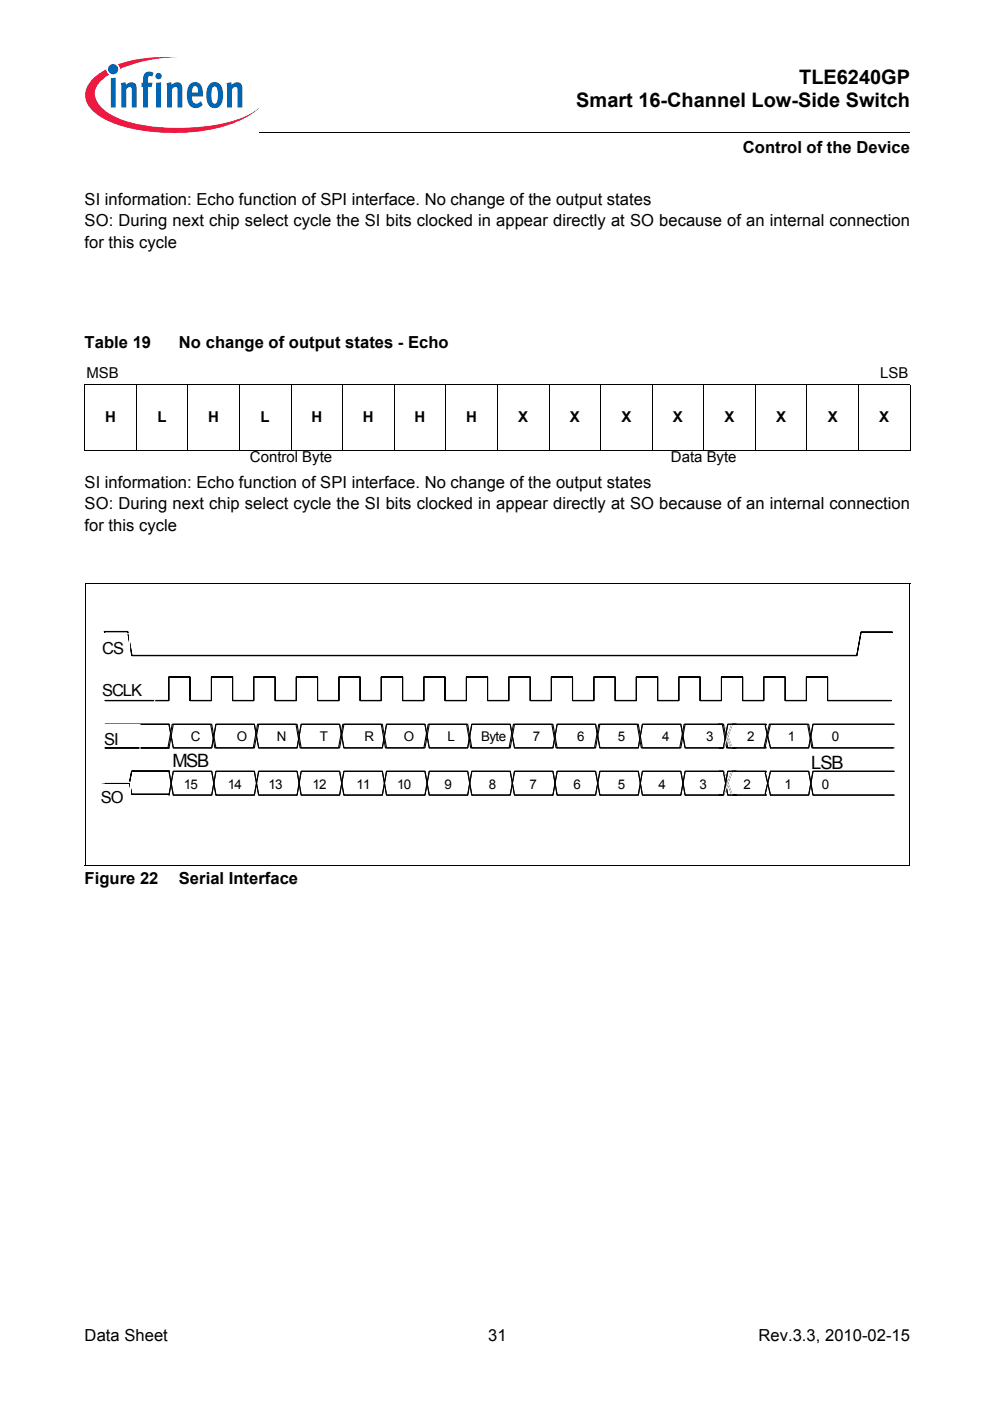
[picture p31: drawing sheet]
<svg xmlns="http://www.w3.org/2000/svg" width="210mm" height="297mm" viewBox="0 0 210 297" stroke-linecap="round" stroke-linejoin="round" font-family="sans-serif">
<defs><g id="words">
<g font-size="4.2">
<text x="169.4" y="17.8">TLE6240GP</text>
<text x="122.2" y="22.8">Smart 16-Channel Low-Side Switch</text>
</g>
<g font-size="3.9">
<text x="36.6" y="162.5">MSB</text>
<text x="172" y="163.1">LSB</text>
</g>
<g font-size="3.5">
<text x="157.5" y="32.5">Control of the Device</text>
<text x="17.9" y="43.4">SI information: Echo function of SPI interface. No change of the output states</text>
<text x="17.9" y="47.9">SO: During next chip select cycle the SI bits clocked in appear directly at SO because of an internal connection</text>
<text x="17.9" y="52.5">for this cycle</text>
<text x="17.9" y="73.7">Table 19</text>
<text x="37.9" y="73.7">No change of output states - Echo</text>
<text x="17.9" y="103.4">SI information: Echo function of SPI interface. No change of the output states</text>
<text x="17.9" y="108">SO: During next chip select cycle the SI bits clocked in appear directly at SO because of an internal connection</text>
<text x="17.9" y="112.6">for this cycle</text>
<text x="21.7" y="138.7">CS</text>
<text x="21.7" y="147.6">SCLK</text>
<text x="22.1" y="157.9">SI</text>
<text x="21.4" y="170.2">SO</text>
<text x="17.9" y="187.4">Figure 22</text>
<text x="37.9" y="187.4">Serial Interface</text>
<text x="17.9" y="284.4">Data Sheet</text>
<text x="103.5" y="284.4">31</text>
<text x="160.8" y="284.4">Rev.3.3, 2010-02-15</text>
</g>
<g font-size="3.2">
<text x="18.3" y="80.2">MSB</text>
<text x="186.6" y="80.2">LSB</text>
<text x="22.3" y="89.5">H</text>
<text x="33.4" y="89.5">L</text>
<text x="44.2" y="89.5">H</text>
<text x="55.3" y="89.5">L</text>
<text x="66" y="89.5">H</text>
<text x="77" y="89.5">H</text>
<text x="87.9" y="89.5">H</text>
<text x="98.8" y="89.5">H</text>
<text x="109.9" y="89.5">X</text>
<text x="120.8" y="89.5">X</text>
<text x="131.7" y="89.5">X</text>
<text x="142.7" y="89.5">X</text>
<text x="153.6" y="89.5">X</text>
<text x="164.5" y="89.5">X</text>
<text x="175.5" y="89.5">X</text>
<text x="186.4" y="89.5">X</text>
<text x="53" y="98">Control Byte</text>
<text x="142.3" y="98">Data Byte</text>
</g>
<g font-size="2.8">
<text x="40.5" y="157.1">C</text>
<text x="50.2" y="157.1">O</text>
<text x="58.7" y="157.1">N</text>
<text x="67.8" y="157.1">T</text>
<text x="77.3" y="157.1">R</text>
<text x="85.6" y="157.1">O</text>
<text x="94.9" y="157.1">L</text>
<text x="102.1" y="157.1">Byte</text>
<text x="113" y="157.1">7</text>
<text x="122.4" y="157.1">6</text>
<text x="131" y="157.1">5</text>
<text x="140.4" y="157.1">4</text>
<text x="149.7" y="157.1">3</text>
<text x="158.4" y="157.1">2</text>
<text x="167" y="157.1">1</text>
<text x="176.4" y="157.1">0</text>
<text x="39" y="167.3">15</text>
<text x="48.3" y="167.3">14</text>
<text x="56.9" y="167.3">13</text>
<text x="66.3" y="167.3">12</text>
<text x="75.6" y="167.3">11</text>
<text x="84.2" y="167.3">10</text>
<text x="94.3" y="167.3">9</text>
<text x="103.6" y="167.3">8</text>
<text x="112.3" y="167.3">7</text>
<text x="121.6" y="167.3">6</text>
<text x="131" y="167.3">5</text>
<text x="139.6" y="167.3">4</text>
<text x="148.3" y="167.3">3</text>
<text x="157.7" y="167.3">2</text>
<text x="166.3" y="167.3">1</text>
<text x="174.2" y="167.3">0</text>
</g>
</g></defs>
<circle cx="24" cy="14.7" r="1.08" fill="#0066b3"/>
<g fill="#ed1941">
<path d="M25 13.6l.8-.2a32.4 32.4 0 0 1 11.9-1.3 31.9 31.9 0 0 0-11.6 2.3l-.7 .2z"/>
<path d="M19.5 16.9a11.1 11.1 0 0 1 3-2.2l.2 .6 .4 .5a4.9 4.9 0 0 0-3 4.3 6.3 6.3 0 0 0 3.8 4.4 31.8 31.8 0 0 0 15.5 2.6 31.6 31.6 0 0 0 13.8-3l1.6-1.2a19.6 19.6 0 0 1-10.3 4.6 41.9 41.9 0 0 1-20.3-1.3 10.1 10.1 0 0 1-5.7-4.3 4.2 4.2 0 0 1 1-5z"/>
</g>
<g fill="#0066b3">
<path d="M23.5 16.6l1-.1v6.3h-1z"/>
<path d="M25.6 17.7l1-.3 .1 .6a1.21 1.21 0 0 1 1.4-.5 1.21 1.21 0 0 1 .9 1.3v4h-1.1v-4.1a.41 .41 0 0 0-.6-.2l-.5 .4v3.9h-1.1z"/>
<path d="M30.8 15.4l.8-.2 .8 .1 .2 .2-.3 .7h-.2a.47 .47 0 0 0-.7 .2v1.1h.9l-.2 .9h-.7v4.4h-1.1v-4.4h-.3v-.9h.3v-.7a1.75 1.75 0 0 1 .5-1.4z"/>
<path d="M35.3 17.7l1-.3 .1 .6a1.21 1.21 0 0 1 1.4-.5 1.21 1.21 0 0 1 .9 1.3v4h-1.1v-4.1a.41 .41 0 0 0-.6-.2l-.5 .4v3.9h-1.1z"/>
<path d="M48 17.7l1-.3 .1 .6a1.21 1.21 0 0 1 1.5-.5 1.21 1.21 0 0 1 .8 1.3v4h-1l-.1-4.1a.41 .41 0 0 0-.6-.2l-.5 .4v3.9h-1z"/>
<path d="M32.9 16.1a.7 .7 0 0 1 1.4 0 .7 .7 0 0 1-1.4 0zM33.1 17.6l1-.2v5.4h-1z"/>
<path d="M40.4 17.8a1.58 1.58 0 0 1 1.7-.2 1.58 1.58 0 0 1 .9 1.5v1.4h-2.3a1.08 1.08 0 0 0 .3 1.1 1.08 1.08 0 0 0 1.1 .2l.5-.3 .4 .7a1.87 1.87 0 0 1-2.2 .6 1.87 1.87 0 0 1-1.1-1.9v-1.7l.2-.8zM40.9 18.5l-.2 1.1h1.3v-.7a.58 .58 0 0 0-.4-.6 .58 .58 0 0 0-.7 .2z"/>
<path d="M44.6 17.7a1.75 1.75 0 0 1 1.9 0 1.75 1.75 0 0 1 .8 1.7v1.3a1.95 1.95 0 0 1-2.3 2.1 2.91 2.91 0 0 1-1.2-3.2 2.77 2.77 0 0 1 .8-1.9zM45.2 18.5a4.3 4.3 0 0 0 0 3.4l.3 .1a1.53 1.53 0 0 0 .7-1.9v-.4a1.18 1.18 0 0 0-.7-1.4z"/>
</g>
<path d="M17.9 29h46v5h-46z" fill="#fff"/>
<path d="M54.9 28l.1 .1z" fill="#000"/>
<g fill="none" stroke="#000" stroke-width=".21">
<path d="M55 28h137.8M17.9 81.6h175.1M17.9 95.6h175.1M18 81.6v13.9M28.9 81.5v14.1M39.8 81.5v14.1M50.8 81.5v14.1M61.7 81.5v14.1M72.7 81.5v14.1M83.6 81.5v14.1M94.5 81.5v14.1M105.5 81.5v14.1"/>
<path d="M116.4 81.5v14.1M127.3 81.5v14.1M138.3 81.5v14.1M149.2 81.5v14.1M160.2 81.5v14.1M171.1 81.5v14.1M182 81.5v14.1M193 81.6v13.9M18 123.7h175M18 123.6v60M192.9 123.7v59.9M18 183.6h174.9"/>
</g>
<g fill="none" stroke="#000" stroke-width=".24">
<path d="M22.2 134l-.1-.1h5l.9 5.1h153.7l.9-5h6.6M22.3 148.5h13.5v-5h4.5v5h4.5v-5h4.5v5h4.5v-5h4.5v5h4.5v-5h4.5v5h4.6v-5h4.4v5h4.5v-5h4.6v5h4.5v-5h4.5v5h4.5v-5h4.5v5h4.5v-5h4.5v5h4.5v-5h4.5v5h4.5v-5h4.5v5h4.5v-5h4.5v5h4.5v-5h4.5v5h4.6v-5h4.5v5h4.4v-5h4.6v5h4.5v-5h4.5v5h13.5M22.3 158.6h13.5l.9-5h8.2l.9 5h8.1l.9-5h8.2l.9 5h8.1l.9-5h8.2l.9 5h8.1l.9-5h8.2l.8 5h8.2l.9-5h8.1l.9 5h8.2l.9-5h8.1l.9 5h8.2l.9-5h8.1l1.8 5h7.2l-.1-.4 1.1-4.6h8.1l.9 5h17.2M22.3 153.6h13.5l.9 5h8.2l.9-5h8.1l.9 5h8.2l.9-5h8.1l.9 5h8.2l.9-5h8.1l.9 5h8.2l.8-5h8.2l.9 5h8.1l.9-5h8.2l.9 5h8.1l.9-5h8.2l.9 5h8.1l1.8-5h7.2l-.1 .3 1.1 4.7h8.1l.9-5h17.2M35.6 158.6l.9-5h8.2l.8 5h8.2l.9-5h8.2l.8 5h8.2l.9-5h8.1l.9 5h8.2l.9-5h8.1l.9 5h8.1l1-5h8.1l.9 5h8.1l1-5h8.1l.9 5h8.1l.9-5h8.2l1.8 5h7.2l-.2-.4 1.1-4.6h8.1l.9 5h17.2M152.3 153.6h.9l.9 5h1.8M152.5 153.6h.9l.9 5h1.8M156.1 153.6h-1.8l-.9 5h-.9M35.8 168.6l.9-5.1h8.2l.9 5.1h8.1l.9-5.1h8.2l.9 5.1h8.1l.9-5.1h8.2l.9 5.1h8.1l.9-5.1h8.2l.8 5.1h8.2l.9-5.1h8.1l.9 5.1h8.2l.9-5.1h8.1l.9 5.1h8.2l.9-5.1h8.1l1.8 5.1h7.2l-.1-.4 1.1-4.7h8.1l.9 5.1h17.2M35.8 163.5l.9 5.1h8.2l.9-5.1h8.1l.9 5.1h8.2l.9-5.1h8.1l.9 5.1h8.2l.9-5.1h8.1l.9 5.1h8.2l.8-5.1h8.2l.9 5.1h8.1l.9-5.1h8.2l.9 5.1h8.1l.9-5.1h8.2l.9 5.1h8.1l1.8-5.1h7.2l-.1 .4 1.1 4.7h8.1l.9-5.1h17.2M35.9 163.5h-8l-.4 2.4h-5.8h5.8l.4 2.5h8M152.5 163.5h.9l.9 5.1h1.8"/>
<path d="M156.1 163.5h-1.8l-.9 5.1h-.9"/>
</g>
<path d="M21.3 134.4h6.2v6.4h-6.2zM21.3 143.3h11.5v5.9h-11.5zM21.7 153.6h8v5.9h-8zM153.2 153.6l1.8 5M153.4 153.6l1.8 5M155.2 153.6l-1.8 5M21 165.9h6.7v5.9h-6.7zM21.3 165.9h.8M153.4 163.5l1.8 5.1M155.2 163.5l-1.8 5.1" fill="none" stroke="#fff" stroke-width=".24"/>
<use href="#words"/>
</svg>
